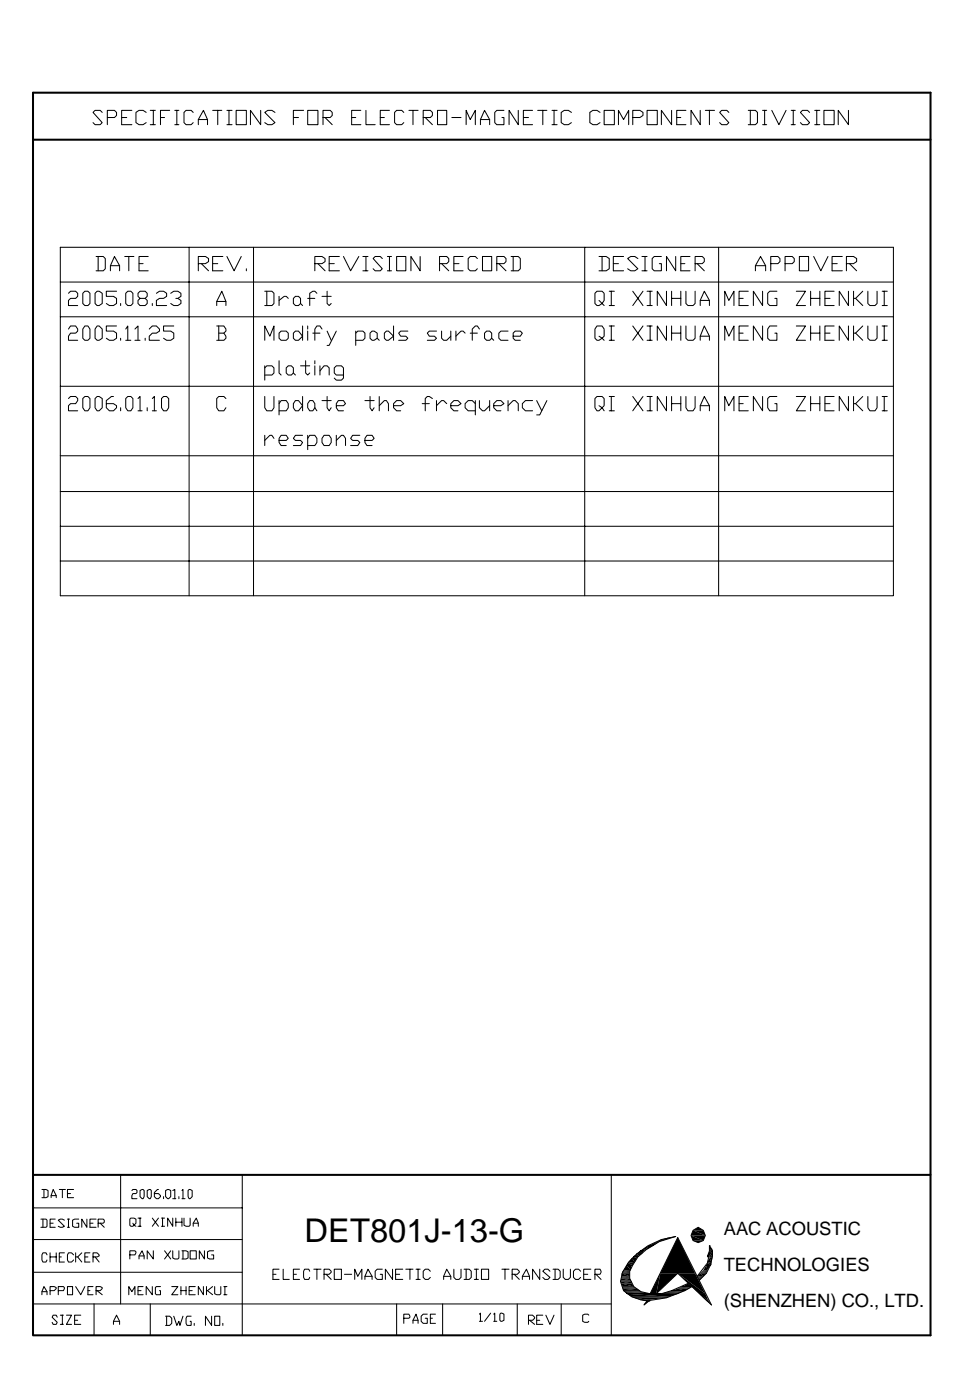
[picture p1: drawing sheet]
<svg xmlns="http://www.w3.org/2000/svg" width="200mm" height="290mm" viewBox="0 0 200 290" stroke-linecap="round" stroke-linejoin="round" font-family="sans-serif">
<defs><g id="words">
<text font-size="6.8" x="63.1" y="257.2">DET801J-13-G</text>
<g font-size="3.8">
<text x="149.9" y="255.9">AAC ACOUSTIC</text>
<text x="149.9" y="263.3">TECHNOLOGIES</text>
<text x="149.9" y="270.7">(SHENZHEN) CO., LTD.</text>
</g>
</g></defs>
<path d="M6.8 19.2h185.9v257.4h-185.9zM6.8 28.9h185.9M6.8 243.4h185.9M143.5 257.2h2.1M128.5 265h2.1M128.5 265.6h2.3M128.9 267.1h3.6M131.2 269h6.8M139.3 267.1h3.4" fill="none" stroke="#000" stroke-width=".42"/>
<g fill="none" stroke="#000" stroke-width=".21">
<path d="M21.2 23.3l-.5-.4h-1l-.4 .4 1.9 2.1-.5 .4h-1l-.4-.4M22.2 24.3h1.5l.4-.4v-.6l-.4-.4h-1.5v2.9M25.2 24.3h1M27.3 22.9h-2.1v2.9h2.1M30.3 23.3l-.7-.4h-.8l-.6 .4v2.1l.6 .4h.8l.7-.4M31.1 25.8h1.1M31.1 22.9h1.1M31.7 22.9v2.9M33.2 24.3h.9M35.1 22.9h-1.9v2.9M36.2 25.8h.8M36.2 22.9h.8"/>
<path d="M36.6 22.9v2.9M40 23.3l-.4-.4h-1.1l-.4 .4v2.1l.4 .4h1.1l.4-.4M41.1 25.8v-1l1-1.9 .9 1.9v1M41.1 24.8h1.9M44 22.9h1.9M45.1 22.9v2.9M47 25.8h1M47 22.9h1M47.4 22.9v2.9M48.9 22.9h2.1v2.9h-2.1zM54 22.9v2.9l-2.1-2.9v2.9M56.9 23.3l-.6-.4h-.8l-.7 .4 2.1 2.1-.6 .4h-.8l-.7-.4"/>
<path d="M60.7 24.3h1.1M62.9 22.9h-2.2v2.9M63.7 22.9h2.1v2.9h-2.1zM66.9 24.3h1.5l.4-.4v-.6l-.4-.4h-1.5v2.9M67.3 24.3l1.5 1.5M72.8 24.3h.9M74.7 22.9h-1.9v2.9h1.9M75.8 22.9v2.9h1.9M78.7 24.3h.9M80.6 22.9h-1.9v2.9h1.9M83.6 23.3l-.4-.4h-1.1l-.4 .4v2.1l.4 .4h1.1l.4-.4M84.7 22.9h1.9"/>
<path d="M85.5 22.9v2.9M87.6 24.3h1.5l.4-.4v-.6l-.4-.4h-1.5v2.9M88.1 24.3l1.4 1.5M90.6 22.9h1.9v2.9h-1.9zM93.6 24.3h1.9M96.5 25.8v-2.9l.9 1.9 1-1.9v2.9M99.5 25.8v-1l.8-1.9 1.1 1.9v1M99.5 24.8h1.9M104.4 22.9h-1.5l-.5 .4v2.1l.5 .4h1.5v-1.5h-.5M107.3 22.9v2.9l-1.9-2.9v2.9M108.4 24.3h1M110.3 22.9h-1.9v2.9h1.9"/>
<path d="M111.3 22.9h1.9M112.4 22.9v2.9M114.3 25.8h1.1M114.3 22.9h1.1M114.7 22.9v2.9M118.3 23.3l-.6-.4h-.9l-.6 .4v2.1l.6 .4h.9l.6-.4M124.2 23.3l-.6-.4h-.8l-.7 .4v2.1l.7 .4h.8l.6-.4M125.1 22.9h2.1v2.9h-2.1zM128.1 25.8v-2.9l1 1.9 1.1-1.9v2.9M131 24.3h1.5l.6-.4v-.6l-.6-.4h-1.5v2.9M134 22.9h2.1v2.9h-2.1zM139.1 22.9v2.9l-2.2-2.9v2.9"/>
<path d="M140.1 24.3h.9M142 22.9h-1.9v2.9h1.9M145 22.9v2.9l-1.9-2.9v2.9M146 22.9h2M146.9 22.9v2.9M150.9 23.3l-.4-.4h-1.1l-.4 .4 1.9 2.1-.4 .4h-1.1l-.4-.4M154.9 22.9h1.5l.4 .4v2.1l-.4 .4h-1.5M155.4 22.9v2.9M157.9 25.8h.8M157.9 22.9h.8M158.3 22.9v2.9M159.8 22.9l1.5 2.9 1.5-2.9"/>
<path d="M163.8 25.8h.9M163.8 22.9h.9M164.3 22.9v2.9M167.6 23.3l-.4-.4h-1l-.5 .4 1.9 2.1-.4 .4h-1l-.5-.4M168.7 25.8h1.1M168.7 22.9h1.1M169.1 22.9v2.9M170.6 22.9h2.1v2.9h-2.1zM175.7 22.9v2.9l-2.1-2.9v2.9M12.5 51.2h172.5v72.2h-172.5zM12.5 58.4h172.5M19.9 53.1h1.5l.4 .5v2.1l-.4 .4h-1.5"/>
<path d="M20.3 53.1v3M22.9 56.1v-1.1l.8-1.9 1.1 1.9v1.1M22.9 55h1.9M25.8 53.1h1.9M26.7 53.1v3M28.8 54.6h.8M30.7 53.1h-1.9v3h1.9M39.2 51.2v72.2M41.1 54.6h1.4l.7-.4v-.6l-.7-.5h-1.4v3M41.7 54.6l1.5 1.5M44 54.6h1.1M46.1 53.1h-2.1v3h2.1"/>
<path d="M47 53.1l1.5 3 1.5-3M51 55.7v.4M52.5 51.2v72.2M65.2 54.6h1.5l.6-.4v-.6l-.6-.5h-1.5v3M65.8 54.6l1.5 1.5M68.2 54.6h1M70.3 53.1h-2.1v3h2.1M71.1 53.1l1.5 3 1.7-3M75.1 53.1h1.1M75.1 56.1h1.1M75.8 53.1v3M79.2 53.6l-.5-.5h-1l-.4 .5 1.9 2.1-.5 .4h-1l-.4-.4"/>
<path d="M80.2 53.1h.9M80.2 56.1h.9M80.6 53.1v3M82.1 53.1h1.9v3h-1.9zM87 53.1v3l-1.9-3v3M91 54.6h1.5l.4-.4v-.6l-.4-.5h-1.5v3M91.4 54.6l1.5 1.5M94 54.6h1M95.9 53.1h-1.9v3h1.9M98.8 53.6l-.4-.5h-1l-.5 .5v2.1l.5 .4h1l.4-.4M99.9 53.1h1.9v3h-1.9zM102.9 54.6h1.5l.4-.4v-.6l-.4-.5h-1.5v3"/>
<path d="M103.3 54.6l1.5 1.5M105.8 53.1h1.5l.4 .5v2.1l-.4 .4h-1.5M106.3 53.1v3M121.1 51.2v72.2M124 53.1h1.5l.7 .5v2.1l-.7 .4h-1.5M124.7 53.1v3M127 54.6h1.1M129.1 53.1h-2.1v3h2.1M132.1 53.6l-.7-.5h-.8l-.6 .5 2.1 2.1-.7 .4h-.8l-.6-.4M132.9 53.1h1.1M132.9 56.1h1.1M133.6 53.1v3"/>
<path d="M136.9 53.1h-1.4l-.5 .5v2.1l.5 .4h1.4v-1.5h-.4M139.9 53.1v3l-1.9-3v3M141 54.6h.8M142.9 53.1h-1.9v3h1.9M143.9 54.6h1.5l.4-.4v-.6l-.4-.5h-1.5v3M144.4 54.6l1.4 1.5M148.8 51.2v72.2M156.4 56.1v-1.1l1.1-1.9 1 1.9v1.1M156.4 55h2.1M159.6 54.6h1.5l.4-.4v-.6l-.4-.5h-1.5v3M162.6 54.6h1.4l.5-.4v-.6l-.5-.5h-1.4v3M165.5 53.1h1.9v3h-1.9z"/>
<path d="M168.5 53.1l1.5 3 1.4-3M172.3 54.6h1.1M174.4 53.1h-2.1v3h2.1M175.3 54.6h1.4l.7-.4v-.6l-.7-.5h-1.4v3M175.9 54.6l1.5 1.5M12.5 65.6h172.5M14.2 60.7l.4-.4h1.1l.4 .4v.7l-.4 .4h-1.1l-.4 .4v1.1h1.9M14.2 68.2l.4-.7h1.1l.4 .7v.4l-.4 .4h-1.1l-.4 .6v.9h1.9M17.6 60.3h.6l.4 .4v2.2l-.4 .4h-.6l-.5-.4v-2.2zM17.6 67.5h.6l.4 .7v1.9l-.4 .4h-.6l-.5-.4v-1.9zM20.1 60.3h.4l.7 .4v2.2l-.7 .4h-.4l-.4-.4v-2.2zM20.1 67.5h.4l.7 .7v1.9l-.7 .4h-.4l-.4-.4v-1.9z"/>
<path d="M24.1 60.3h-2.1v1.1h1.5l.6 .4v1.1l-.6 .4h-.9l-.6-.4M24.1 67.5h-2.1v1.1h1.5l.6 .4v1.1l-.6 .4h-.9l-.6-.4M25 62.9v.4M25 70.1v.4M26 68.2l.5-.7v3M26 70.5h1.1M26.5 60.3h.6l.4 .4v2.2l-.4 .4h-.6l-.5-.4v-2.2zM27.9 68.2l.7-.7v3M27.9 70.5h1.1M29 61.8l-.4-.4v-.7l.4-.4h1.1l.4 .4v.7l-.4 .4h-1.1l-.4 .4v.7l.4 .4h1.1l.4-.4v-.7l-.4-.4M30.1 70.1v.4M30.9 68.2l.6-.7h.9l.6 .7v.4l-.6 .4h-.9l-.6 .6v.9h2.1"/>
<path d="M31.5 62.9v.4M32.4 60.7l.6-.4h.9l.6 .4v.7l-.6 .4h-.9l-.6 .4v1.1h2.1M35.3 60.7l.7-.4h.8l.7 .4v.7l-.7 .4h-.4M36 67.5h-2.1v1.1h1.4l.7 .4v1.1l-.7 .4h-.8l-.6-.4M36.8 61.8l.7 .4v.7l-.7 .4h-.8l-.7-.4M44.9 63.3v-.9l1-2.1 .9 2.1v.9M44.9 67.5h1.5l.4 .7v.4l-.4 .4M44.9 62.4h1.9M45.3 69h1.1l.4 .6v.5l-.4 .4h-1.5M45.3 67.5v3M54.8 60.3h1.5l.4 .4v2.2l-.4 .4h-1.5M54.8 70.5v-3l1.1 2.1 .8-2.1v3"/>
<path d="M54.8 76.2l.4-.4h1.1l.4 .4v1.1l-.4 .4h-1.5M54.8 75.8v2.9M55.2 60.3v3M57.8 69l.4-.4h1.1l.4 .4v1.1l-.4 .4h-1.1l-.4-.4zM57.8 74.7v2.6l.4 .4M57.8 61.4v1.9M59.7 75.8h.6l.4 .4v1.1l-.4 .4h-.6l-.4-.4v-1.1zM59.7 61.8l-.4-.4h-.5l-1 .8M60.7 69l.5-.4h.6l.9 1-.9 .9h-.6l-.5-.4zM60.7 77.3l.5 .4M61.2 61.4h.6l.4 .4v1.1l-.4 .4h-.6l-.5-.4v-1.1zM62.2 62.9l.5 .4"/>
<path d="M62.2 75.8h1.9M62.7 67.5v3M63.3 74.7v2.6l.4 .4 .4-.4M63.7 61.8h1.5M63.7 67.5v.7M63.7 68.6v1.9M64.8 69h1.5M65.2 74.7v.7M65.2 75.8v1.9M65.6 60.7l-.4-.4h-.4l-.7 .4v2.6M66.3 76.8l.8-1h.6l.5 .4v1.5M66.3 75.8v1.9"/>
<path d="M66.7 68.2l-.4-.7h-.7l-.4 .7v2.3M66.7 61.4h1.9M67.7 60.3v2.6l.5 .4 .4-.4M67.7 68.6l.9 1.9M69.6 68.6l-1.4 2.9h-.5M71.1 77.7h-1.5l-.4-.4v-1.1l.4-.4h1.1l.4 .4v2.1l-.4 .4h-1.1l-.4-.4M73.7 69l.4-.4h1l.5 .4v1.1l-.5 .4h-1.4M73.7 68.6v2.9M76.6 69l.4-.4h.5l.6 .4v1.1l-.6 .4h-.5l-.4-.4zM78.1 70.1l.4 .4M79.6 69l.4-.4h.4l1.1 1-1.1 .9h-.4l-.4-.4zM81.5 67.5v3"/>
<path d="M84.5 68.6h-1.5l-.5 .4 .5 .6h1l.5 .5-.5 .4h-1.5M90.4 68.6h-1.5l-.4 .4 .4 .6h1.1l.4 .5-.4 .4h-1.5M91.4 68.6v1.5l.5 .4h.6l.8-.9M93.3 68.6v1.9M94.4 68.6v1.9M96.3 69l-.4-.4h-.4l-1.1 1M97.4 69h1.4M99.3 68.2l-.5-.7h-.4l-.6 .7v2.3M100.3 69l.5-.4h.6l.4 .4v1.1l-.4 .4h-.6l-.5-.4zM101.8 70.1l.4 .4M105.2 68.6h-1.5l-.4 .4v1.1l.4 .4h1.5M106.3 69.6h1.4l.5-.6-.5-.4h-1l-.4 .4v1.1l.4 .4h1"/>
<path d="M124 62.2l.7 .7-.7 .4h-.4l-.4-.4v-2.2l.4-.4h1.1l.4 .4v1.5l-.4 .7 .4 .4M124 69.6l.7 .5-.7 .4h-.4l-.4-.4v-1.9l.4-.7h1.1l.4 .7v1.4l-.4 .5 .4 .4M126.2 63.3h1M126.2 60.3h1M126.2 70.5h1M126.2 67.5h1M126.6 60.3v3M126.6 67.5v3M131 60.3l2.1 3M131 67.5l2.1 3M133.1 60.3l-2.1 3M133.1 67.5l-2.1 3"/>
<path d="M134 63.3h1M134 60.3h1M134 70.5h1M134 67.5h1M134.6 60.3v3M134.6 67.5v3M138 60.3v3l-1.9-3v3M138 67.5v3l-1.9-3v3M139.1 61.8h1.9M139.1 60.3v3M139.1 67.5v3M139.1 69h1.9"/>
<path d="M141 60.3v3M141 67.5v3M142 60.3v2.6l.5 .4h1l.4-.4v-2.6M142 67.5v2.6l.5 .4h1l.4-.4v-2.6M145 63.3v-1.1l.8-1.9 1.1 1.9v1.1M145 70.5v-.9l.8-2.1 1.1 2.1v.9M145 62.2h1.9M145 69.6h1.9M150.1 63.3v-3l.8 1.9 1.1-1.9v3M150.1 70.5v-3l.8 2.1 1.1-2.1v3M153 61.8h.9M153 69h.9"/>
<path d="M154.9 60.3h-1.9v3h1.9M154.9 67.5h-1.9v3h1.9M157.9 60.3v3l-1.9-3v3M157.9 67.5v3l-1.9-3v3M160.9 60.3h-1.5l-.4 .4v2.2l.4 .4h1.5v-1.5h-.5M160.9 67.5h-1.5l-.4 .7v1.9l.4 .4h1.5v-1.5h-.5M164.9 60.3h1.9l-1.9 3h1.9M164.9 67.5h1.9l-1.9 3h1.9M167.9 61.8h1.9M167.9 60.3v3M167.9 67.5v3M167.9 69h1.9"/>
<path d="M169.8 60.3v3M169.8 67.5v3M170.8 61.8h1.1M170.8 69h1.1M172.7 60.3h-1.9v3h1.9M172.7 67.5h-1.9v3h1.9M175.7 60.3v3l-1.9-3v3M175.7 67.5v3l-1.9-3v3M176.7 60.3v3M176.7 67.5v3M177.2 61.8l1.4 1.5M177.2 69l1.4 1.5"/>
<path d="M178.6 60.3l-1.4 1.5h-.5M178.6 67.5l-1.4 1.5h-.5M179.7 60.3v2.6l.4 .4h1.1l.4-.4v-2.6M179.7 67.5v2.6l.4 .4h1.1l.4-.4v-2.6M182.7 63.3h1M182.7 60.3h1M182.7 70.5h1M182.7 67.5h1M183.1 60.3v3M183.1 67.5v3M12.5 80h172.5M12.5 94.4h172.5"/>
<path d="M14.2 82.5l.4-.4h1.1l.4 .4v.5l-.4 .6h-1.1l-.4 .4v1.1h1.9M17.6 82.1h.6l.4 .4v2l-.4 .6h-.6l-.5-.6v-2zM20.1 82.1h.4l.7 .4v2l-.7 .6h-.4l-.4-.6v-2zM23.5 82.1h-.4l-1.1 .9v1.5l.6 .6h.9l.6-.6v-.5l-.6-.4h-1.5M25 84.5v.6M26.5 82.1h.6l.4 .4v2l-.4 .6h-.6l-.5-.6v-2zM28.6 82.5l.4-.4v3M28.6 85.1h.8M30.5 84.5v.6M31.5 82.5l.5-.4v3M31.5 85.1h.9M33.9 82.1h.6l.4 .4v2l-.4 .6h-.6l-.5-.6v-2z"/>
<path d="M46.8 82.5l-.4-.4h-1.1l-.4 .4v2l.4 .6h1.1l.4-.6M54.8 82.1v2.4l.4 .6h1.1l.4-.6v-2.4M54.8 90.2v2.1M56.7 90.8l-.4-.6h-.4l-1.1 1M57.8 83.6l.4-.6h1.1l.4 .6v.9l-.4 .6h-1.5M57.8 91.2h1.5l.4-.4-.4-.6h-1.1l-.4 .6v.9l.4 .6h1.1M57.8 83v2.9M61.2 83h.6l.9 1-.9 1.1h-.6l-.5-.6v-.9zM62.7 90.2h-1.5l-.5 .6 .5 .4h1l.5 .5-.5 .6h-1.5M62.7 82.1v3M63.7 90.8l.4-.6h1.1l.4 .6v.9l-.4 .6h-1.5M63.7 90.2v2.9"/>
<path d="M64.1 83h.7l.4 .6v.9l-.4 .6h-.7l-.4-.6v-.9zM65.2 84.5l.4 .6M66.7 83h1.9M67.1 90.2h1.1l.4 .6v.9l-.4 .6h-1.1l-.4-.6v-.9zM67.7 82.1v2.4l.5 .6 .4-.6M69.6 84h1.5l.4-.4-.4-.6h-1l-.5 .6v.9l.5 .6h1M69.6 91.2l1.1-1h.4l.4 .6v1.5M69.6 90.2v2.1M74.5 90.2h-1.5l-.4 .6 .4 .4h1.1l.4 .5-.4 .6h-1.5M75.6 91.2h1.4l.5-.4-.5-.6h-1l-.4 .6v.9l.4 .6h1M75.6 83h1.9M76.6 82.1v2.4l.4 .6 .5-.6"/>
<path d="M78.5 84l1.1-1h.4l.4 .6v1.5M78.5 82.1v3M81.5 84h1.5l.6-.4-.6-.6h-.9l-.6 .6v.9l.6 .6h.9M87.4 83.6h1.5M89.5 82.5l-.6-.4h-.4l-.4 .4v2.6M90.4 83v2.1M92.5 83.6l-.6-.6h-.5l-1 1M93.3 84h1.5l.7-.4-.7-.6h-.8l-.7 .6v.9l.7 .6h.8M98.4 83.6l-.6-.6h-.9l-.6 .6v.9l.6 .6h1.5M98.4 83v2.9M99.3 83v1.5l.6 .6h.4l1.1-1.1M101.4 83v2.1"/>
<path d="M102.2 84h1.5l.7-.4-.7-.6h-.8l-.7 .6v.9l.7 .6h.8M105.2 84l1.1-1h.4l.6 .6v1.5M105.2 83v2.1M110.3 83h-1.5l-.6 .6v.9l.6 .6h1.5M111.1 83l1.1 2.1M113.2 83l-1.4 2.9h-.7M124 84l.7 .5-.7 .6h-.4l-.4-.6v-2l.4-.4h1.1l.4 .4v1.5l-.4 .5 .4 .6M126.2 85.1h1M126.2 82.1h1M126.6 82.1v3M131 82.1l2.1 3M133.1 82.1l-2.1 3"/>
<path d="M134 85.1h1M134 82.1h1M134.6 82.1v3M138 82.1v3l-1.9-3v3M139.1 82.1v3M139.1 83.6h1.9M141 82.1v3M142 82.1v2.4l.5 .6h1l.4-.6v-2.4M145 85.1v-1.1l.8-1.9 1.1 1.9v1.1M145 84h1.9M150.1 85.1v-3l.8 1.9 1.1-1.9v3M153 83.6h.9"/>
<path d="M154.9 82.1h-1.9v3h1.9M157.9 82.1v3l-1.9-3v3M160.9 82.1h-1.5l-.4 .4v2l.4 .6h1.5v-1.5h-.5M164.9 82.1h1.9l-1.9 3h1.9M167.9 82.1v3M167.9 83.6h1.9M169.8 82.1v3M170.8 83.6h1.1M172.7 82.1h-1.9v3h1.9M175.7 82.1v3l-1.9-3v3M176.7 82.1v3M177.2 83.6l1.4 1.5"/>
<path d="M178.6 82.1l-1.4 1.5h-.5M179.7 82.1v2.4l.4 .6h1.1l.4-.6v-2.4M182.7 85.1h1M182.7 82.1h1M183.1 82.1v3M12.5 109h172.5M12.5 116.2h172.5M12.5 101.8h172.5M6.8 250.2h43.4M6.8 256.8h43.4M8.5 252.5h1l.2 .2v1.3l-.2 .2h-1M8.7 246.4h.8l.4 .2v1.3l-.4 .2h-.8"/>
<path d="M8.9 252.5v1.7M9.1 246.4v1.7M9.7 259.9l-.2-.4h-.6l-.2 .4v1.1l.2 .4h.6l.2-.4M10.4 253.4h.6M10.4 259.5v1.9M10.6 248.1l.4-1.7 .6 1.2v.5M10.6 247.6h1M11.4 252.5h-1v1.7h1M11.6 259.5v1.9M12.3 246.4h1.2M12.9 246.4v1.7M13.3 252.7l-.4-.2-.8 .2 1.2 1.3-.4 .2-.8-.2"/>
<path d="M13.3 259.5h-1v1.9h1M14 254.2h.4M14 252.5h.4M14 247.2h.6M14.2 252.5v1.7M15.2 259.9l-.4-.4h-.6l-.2 .4v1.1l.2 .4h.6l.4-.4M15.2 246.4h-1.2v1.7h1.2M15.7 259.5v1.9M16.3 252.5h-.8l-.5 .2v1.3l.5 .2h.8v-.8h-.4M16.9 259.5l-.8 .8h-.4M18 252.5v1.7l-1.1-1.7v1.7M18.6 259.5h-1v1.9h1"/>
<path d="M18.6 253.4h.7M19.9 252.5h-1.3v1.7h1.3M20.3 253.4h1.1l.2-.2v-.5l-.2-.2h-1.1v1.7M20.7 253.4l.9 .8M25 243.4v26.7M26.9 259.9h1l.3-.6-.3-.2h-1v1.7M27.3 246.6l.2-.2h.7l.2 .2v.4l-.2 .2h-.7l-.2 .4v.7h1.1M27.5 253.4l.2 .4-.2 .2h-.4l-.2-.2v-1.3l.2-.2h.6l.5 .2v.9l-.5 .4 .5 .2M28.6 252.3h.6M28.6 254h.6M29 246.6l.4-.2 .4 .2v1.3l-.2 .4h-.2l-.4-.4zM29 252.3v1.7"/>
<path d="M30.5 246.6l.4-.2 .4 .2v1.3l-.2 .4h-.2l-.4-.4zM31.5 252.3l1.3 1.7M31.7 259.1v1.7l-1.2-1.7v1.7M32.8 246.4h-.2l-.6 .6v.9l.4 .4h.4l.4-.4v-.3l-.4-.4h-.8M32.8 252.3l-1.3 1.7M33.4 252.3h.7M33.4 254h.7M33.7 252.3v1.7M33.9 247.9v.4M34.1 259.1l1.2 1.7M34.3 246.6l.4-.2 .6 .2v1.3l-.4 .4h-.2l-.4-.4zM35.3 259.1l-1.2 1.7"/>
<path d="M35.8 252.3v1.7l-1.1-1.7v1.7M35.8 259.1v1.5l.4 .2h.6l.2-.2v-1.5M35.8 246.6l.4-.2v1.9M35.8 248.3h.6M36.4 252.3v1.7M36.4 253.2h1.3M37 247.9v.4M37.7 259.1h.8l.4 .2v1.3l-.4 .2h-.8M37.7 246.6l.2-.2v1.9M37.7 252.3v1.7M37.7 248.3h.6M37.9 259.1v1.7"/>
<path d="M38.1 252.3v1.5l.4 .2h.7l.2-.2v-1.5M38.9 246.6l.3-.2 .6 .2v1.3l-.4 .4h-.2l-.3-.4zM39.4 259.1h1.2v1.7h-1.2zM40 254v-.6l.6-1.1 .5 1.1v.6M40 253.4h1.1M42.3 259.1v1.7l-1-1.7v1.7M44.2 259.1h-.8l-.4 .2v1.3l.4 .2h.8v-.9h-.4M50.2 243.4v33.2M126.6 243.4v33.2M143.5 254.8l1.1-.6 1 .6 .4 1.1-.4 1.1-1 .4-1.1-.4-.4-1.1zM6.8 270.1h119.8M6.8 263.5h43.4"/>
<path d="M8.7 268.2v-.7l.4-1 .6 1v.7M8.7 267.5h1M10.4 267.3h.8l.4-.4v-.2l-.4-.2h-.8v1.7M10.4 260.3h1.2M11.9 272.8l-.3-.4h-.6l-.2 .4 1.1 1.1-.3 .4h-.6l-.2-.4M12.1 267.3h1l.2-.6-.2-.2h-1v1.7M12.3 260.3h.4M12.5 272.4h.6M12.5 274.3h.6M12.9 272.4v1.9M13.8 272.4h1l-1 1.9h1M14 266.5h1v1.7h-1z"/>
<path d="M15.5 273.5h.6M15.7 266.5l1 1.7 .9-1.7M16.1 260.3l.8 1.1M16.7 272.4h-1.2v1.9h1.2M17.6 260.3h.6M18.2 267.3h.4M19.3 266.5h-1.1v1.7h1.1M19.3 260.3h.8l.4-.2v-.2l-.4-.4h-.8v1.9M19.5 270.1v6.5M19.7 260.3l.8 1.1M19.9 267.3h.8l.5-.4v-.2l-.5-.2h-.8v1.7M20.1 267.3l1.1 .9"/>
<path d="M23.5 274.3v-.6l.6-1.3 .7 1.3v.6M23.5 273.7h1.3M26.7 268.2v-1.7l.6 1 .6-1v1.7M28.6 267.3h.6M28.8 260.8v-.7l.6-1 .4 1v.7M28.8 260.1h1M29.6 266.5h-1v1.7h1M31.1 270.1v6.5M31.5 266.5v1.7l-1.2-1.7v1.7M33.2 266.5h-.8l-.2 .2v1.3l.2 .2h.8v-.9h-.2M34.3 272.6h.8l.5 .4v1.1l-.5 .4h-.8M34.5 272.6v1.9"/>
<path d="M35.6 266.5h1.2l-1.2 1.7h1.2M36 272.6l.6 1.9 .4-.8 .3 .8 .6-1.9M37.5 267.3h1M37.5 266.5v1.7M38.5 266.5v1.7M39.2 267.3h.6M39.6 272.6h-.9l-.2 .4v1.1l.2 .4h.9v-.8h-.2M40.2 274.1v.4M40.4 266.5h-1.2v1.7h1.2M42.1 266.5v1.7l-1-1.7v1.7M42.8 266.5v1.7M43 267.3l1 .9"/>
<path d="M43.8 272.6v1.9l-1.3-1.9v1.9M44 266.5l-1 .8h-.2M44.4 272.6h1.1v1.9h-1.1zM44.4 266.5v1.5l.5 .2h.6l.2-.2v-1.5M46.1 274.1v.4M46.4 268.2h.6M46.4 266.5h.6M46.6 266.5v1.7M56.5 263.9h.6M57.8 262.9h-1.3v2.1h1.3M58.6 262.9v2.1h1.3M60.7 263.9h.7"/>
<path d="M62 262.9h-1.3v2.1h1.3M64.1 263.3l-.2-.4h-.8l-.2 .4v1.3l.2 .4h.8l.2-.4M65 262.9h1.5M65.6 262.9v2.1M67.1 263.9h1.1l.4-.4v-.2l-.4-.4h-1.1v2.1M67.5 263.9l1.1 1.1M69.2 262.9h1.5v2.1h-1.5zM71.3 263.9h1.5M73.4 265v-2.1l.7 1.5 .8-1.5v2.1M75.6 265v-.6l.6-1.5 .8 1.5v.6M75.6 264.4h1.4M79.2 262.9h-1.1l-.4 .4v1.3l.4 .4h1.1v-1.1h-.5"/>
<path d="M81.3 262.9v2.1l-1.5-2.1v2.1M81.9 263.9h.9M82.1 270.1v6.5M83.4 262.9h-1.5v2.1h1.5M83.6 273h1.1l.2-.2-.2-.6h-1.1v1.9M84 262.9h1.5M84.9 262.9v2.1M85.5 274.1v-.6l.6-1.3 .5 1.3v.6M85.5 273.5h1.1M86.1 265h.9M86.1 262.9h.9M86.6 262.9v2.1"/>
<path d="M88.5 272.2h-.9l-.4 .4v1.1l.4 .4h.9v-1.1h-.4M89.1 263.3l-.4-.4h-.6l-.5 .4v1.3l.5 .4h.6l.4-.4M89.1 273h.4M90.2 272.2h-1.1v1.9h1.1M91.7 270.1v6.5M91.9 265v-.6l.6-1.5 .8 1.5v.6M91.9 264.4h1.4M94 262.9v1.7l.4 .4h.6l.5-.4v-1.7M96.1 262.9h1.1l.4 .4v1.3l-.4 .4h-1.1M96.5 262.9v2.1M98.2 265h.9M98.2 262.9h.9"/>
<path d="M98.6 262.9v2.1M99.3 272.2l.2-.2v1.7M99.3 273.7h.6M99.7 262.9h1.5v2.1h-1.5zM101.6 272l-1.3 1.7M102.2 272.2l.2-.2v1.7M102.2 273.7h.7M103.5 272.2l.2-.2 .7 .2v1.3l-.5 .2-.4-.2zM103.9 262.9h1.5M104.6 262.9v2.1M106 263.9h1.1l.4-.4v-.2l-.4-.4h-1.1v2.1M106.5 263.9l1 1.1"/>
<path d="M107.1 270.1v6.5M108.2 265v-.6l.8-1.5 .6 1.5v.6M108.2 264.4h1.4M109.4 273.5h.9l.4-.5v-.2l-.4-.4h-.9v1.9M109.6 273.5l1.1 .8M111.1 273.5h.7M111.8 262.9v2.1l-1.5-2.1v2.1M112.4 272.4h-1.3v1.9h1.3M113 272.4l.9 1.9 .8-1.9M113.9 263.3l-.4-.4h-.7l-.4 .4 1.5 1.3-.4 .4h-.7l-.4-.4M114.5 262.9h1.1l.4 .4v1.3l-.4 .4h-1.1M114.9 262.9v2.1"/>
<path d="M116.2 270.1v6.5M116.6 262.9v1.7l.5 .4h.6l.4-.4v-1.7M120.2 263.3l-.4-.4h-.6l-.5 .4v1.3l.5 .4h.6l.4-.4M120.9 263.9h.8M121.9 272.4l-.2-.2h-.6l-.5 .2v1.3l.5 .2h.6l.2-.2M122.3 262.9h-1.4v2.1h1.4M123.2 263.9h1l.3-.4-.3-.6h-1v2.1M123.4 263.9l1.1 1.1M128.5 265.3h2.3M128.9 266.5h2.3M128.9 266.6h2.5M128.9 266.8h3"/>
<path d="M129.1 267.3l1.7 1.3 1.9 .6 1.3 .3M129.1 267.3l-.6-1.9 .4-1.9a14.1 14.1 0 0 1 11-7.4l-3.4 1.1-2.7 1.7-1.7 1.4-1.1 1.7a3.6 3.6 0 0 0 1.7 5.5l1.9 .5M129.1 267.3h3.4M129.1 267.4h3.6M129.3 267.7h4.3M129.5 267.9h5.1M129.8 268h10.7M130.8 268.7h7.6M134 269.5l-.7 .8 1.1-.8M134.6 268l5.7-11.7 7 14-7-6.6-4.4 4.3M136.9 267.9h3.9M137.6 267.7h3.8"/>
<path d="M138.6 267.4h3M139.1 267.3h2.7M140.3 266.8h2.6M140.8 266.6h2.5M141.2 266.5h2.1l-1.5 .8M141.8 267.3l-3.8 1.5-4 .7M142.5 265.9l-3.4 1.4-2.2 .7h-2.3M144.4 264.4l2.1-2.8 .4-1.9-.4 .6 .4-1.2v-1.1l.6 1.1a7.1 7.1 0 0 1-2.7 6.1"/>
</g>
<g fill="#000">
<path d="M131.9 259.7h1zM131.2 260.1l.7-.4 .4 .4zM131.9 259.7h1l-.6 .4zM131.9 259.7l.6-.6 .4 .6zM132.5 259.1h.8l-.4 .6zM132.5 259.1h.8zM132.7 259.1h.9zM132.9 258.9l.7 .2h-.9zM132.9 258.9h.9l-.2 .2zM132.9 258.9l1.3-.9-.4 .9zM134.2 258h1.1l-1.5 .9zM134.2 258h1.1z"/>
<path d="M134.4 258h.9zM134.4 258l1.7-.8-.8 .8zM136.1 257.2h.4l-1.2 .8zM136.1 257.2l.8-.4-.4 .4zM136.5 257.2l.4-.4h.9zM136.9 256.8l1.5-.5-.6 .5zM137.8 256.8l.6-.5h.7zM138.4 256.3l1.5-.2zM140.3 256.3l3.6 7.4h-7.2zM143.1 255.9l2.5 1.1h-2.1zM143.1 255.9h2.9l-.4 1.1zM143.5 254.8l2.5 1.1h-2.9z"/>
<path d="M143.5 254.8h2.1l.4 1.1zM143.5 254.8l1.1-.6 1 .6zM146.7 259.7h.8zM146.7 259.7l-.2 .4zM146.7 259.7h.2l-.4 .4zM146.9 258l.6 .9h-.6zM146.9 258l.6 .9zM146.9 258.9l.6 .2h-.6zM146.9 258.9h.6v.2zM146.9 259.1h.6zM146.9 259.1l.6 .6h-.8zM146.9 259.1h.6v.6z"/>
<path d="M146.9 259.7l.6 .4h-.6zM146.9 259.7h.6v.4zM128.7 263.7l1.7 .7h-1.7zM128.7 263.7h1.7v.7zM128.7 264.4l1.7 .2h-1.7zM128.7 264.4h1.7v.2zM128.7 264.6l1.7 .2h-1.7zM128.7 264.6h1.7v.2zM128.7 264.8h1.7l.2 .4zM128.7 265.9l2.5 .6h-2.3zM128.7 265.9h2.1l.4 .6zM128.9 263.3l1.5 .2h-1.5z"/>
<path d="M128.9 263.3h1.5v.2zM128.7 263.7l.2-.2 1.5 .2zM128.9 263.5h1.5v.2zM128.9 263.3l.2-.2 1.3 .2zM129.1 263.1h1.5l-.2 .2zM129.8 262h1zM129.8 262h1.2zM129.8 262l.8 1.1h-1.5zM129.8 262h1l-.2 1.1zM129.8 268l8.6 .6h-7.6zM129.8 268h10.7l-2.1 .6zM130 261.6l1 .4h-1.2z"/>
<path d="M130 261.6h1.2l-.2 .4zM130 261.6l.2-.2 1 .2zM130.2 261.4h1.2l-.2 .2zM130.8 260.6l.6 .8h-1.2zM130.8 260.6h1.1l-.5 .8zM131.2 260.1l1.1 .2h-1.1zM131.2 260.1h1.1v.2zM131.2 260.3h.9zM131.2 260.3h1.1zM130.8 260.6l.4-.3 .7 .3zM131.2 260.3h.9l-.2 .3zM132.7 269.2l1.3 .3h-.7z"/>
<path d="M132.7 269.2h1.7l-.4 .3zM133.3 269.5h.7zM134 269.5h.2zM134 269.5h.4l-1.1 .8zM134.2 269.5h.2zM134.6 268h1.3zM135.3 268h.6zM136.7 263.7l-.8 4.3h-1.3zM136.7 263.7h3.6l-4.4 4.3zM140.3 263.7l5.7 4.3h-1.2zM140.3 263.7h3.6l2.1 4.3zM141.4 266.5h1.9z"/>
<path d="M141.4 266.5l1.1-.6 .8 .6zM144.4 264.4l1 .2h-1zM144.4 264.4h1.2l-.2 .2zM144.4 264.6l.8 .2h-.6zM144.4 264.6h1l-.2 .2zM144.6 264.8h.6l-.4 .4zM144.8 268h1.2zM144.8 268l1.9 1.5h-.4zM144.8 268h1.2l.7 1.5zM145 263.7l.6 .7h-1.2zM145 263.7h1.3l-.7 .7zM145 263.7l.2-.2 1.1 .2z"/>
<path d="M145.2 263.5h1.1v.2zM145.2 263.5l.2-.2 .9 .2zM145.4 263.3h1.1l-.2 .2zM145.6 263.1l.9 .2h-1.1zM145.6 263.1h.9v.2zM146.3 262h.8zM146.3 262h1zM146.3 262l.2 1.1h-.9zM146.3 262h.8l-.6 1.1zM146.3 269.5h.4zM146.3 269.5h.4l.6 .8zM146.5 260.1v.2z"/>
<path d="M146.5 261.4l.8 .2h-.8zM146.5 261.4h.8v.2zM146.5 261.6l.8 .4h-1zM146.5 261.6h.8v.4zM146.9 260.1l.6 .2h-.6zM146.9 260.1h.6v.2zM146.9 260.3h.6zM146.9 260.3l.6 .3h-.6zM146.9 260.3h.6v.3zM146.9 260.6l.4 .8h-.8zM146.9 260.6h.6l-.2 .8z"/>
</g>
<use href="#words"/>
</svg>
